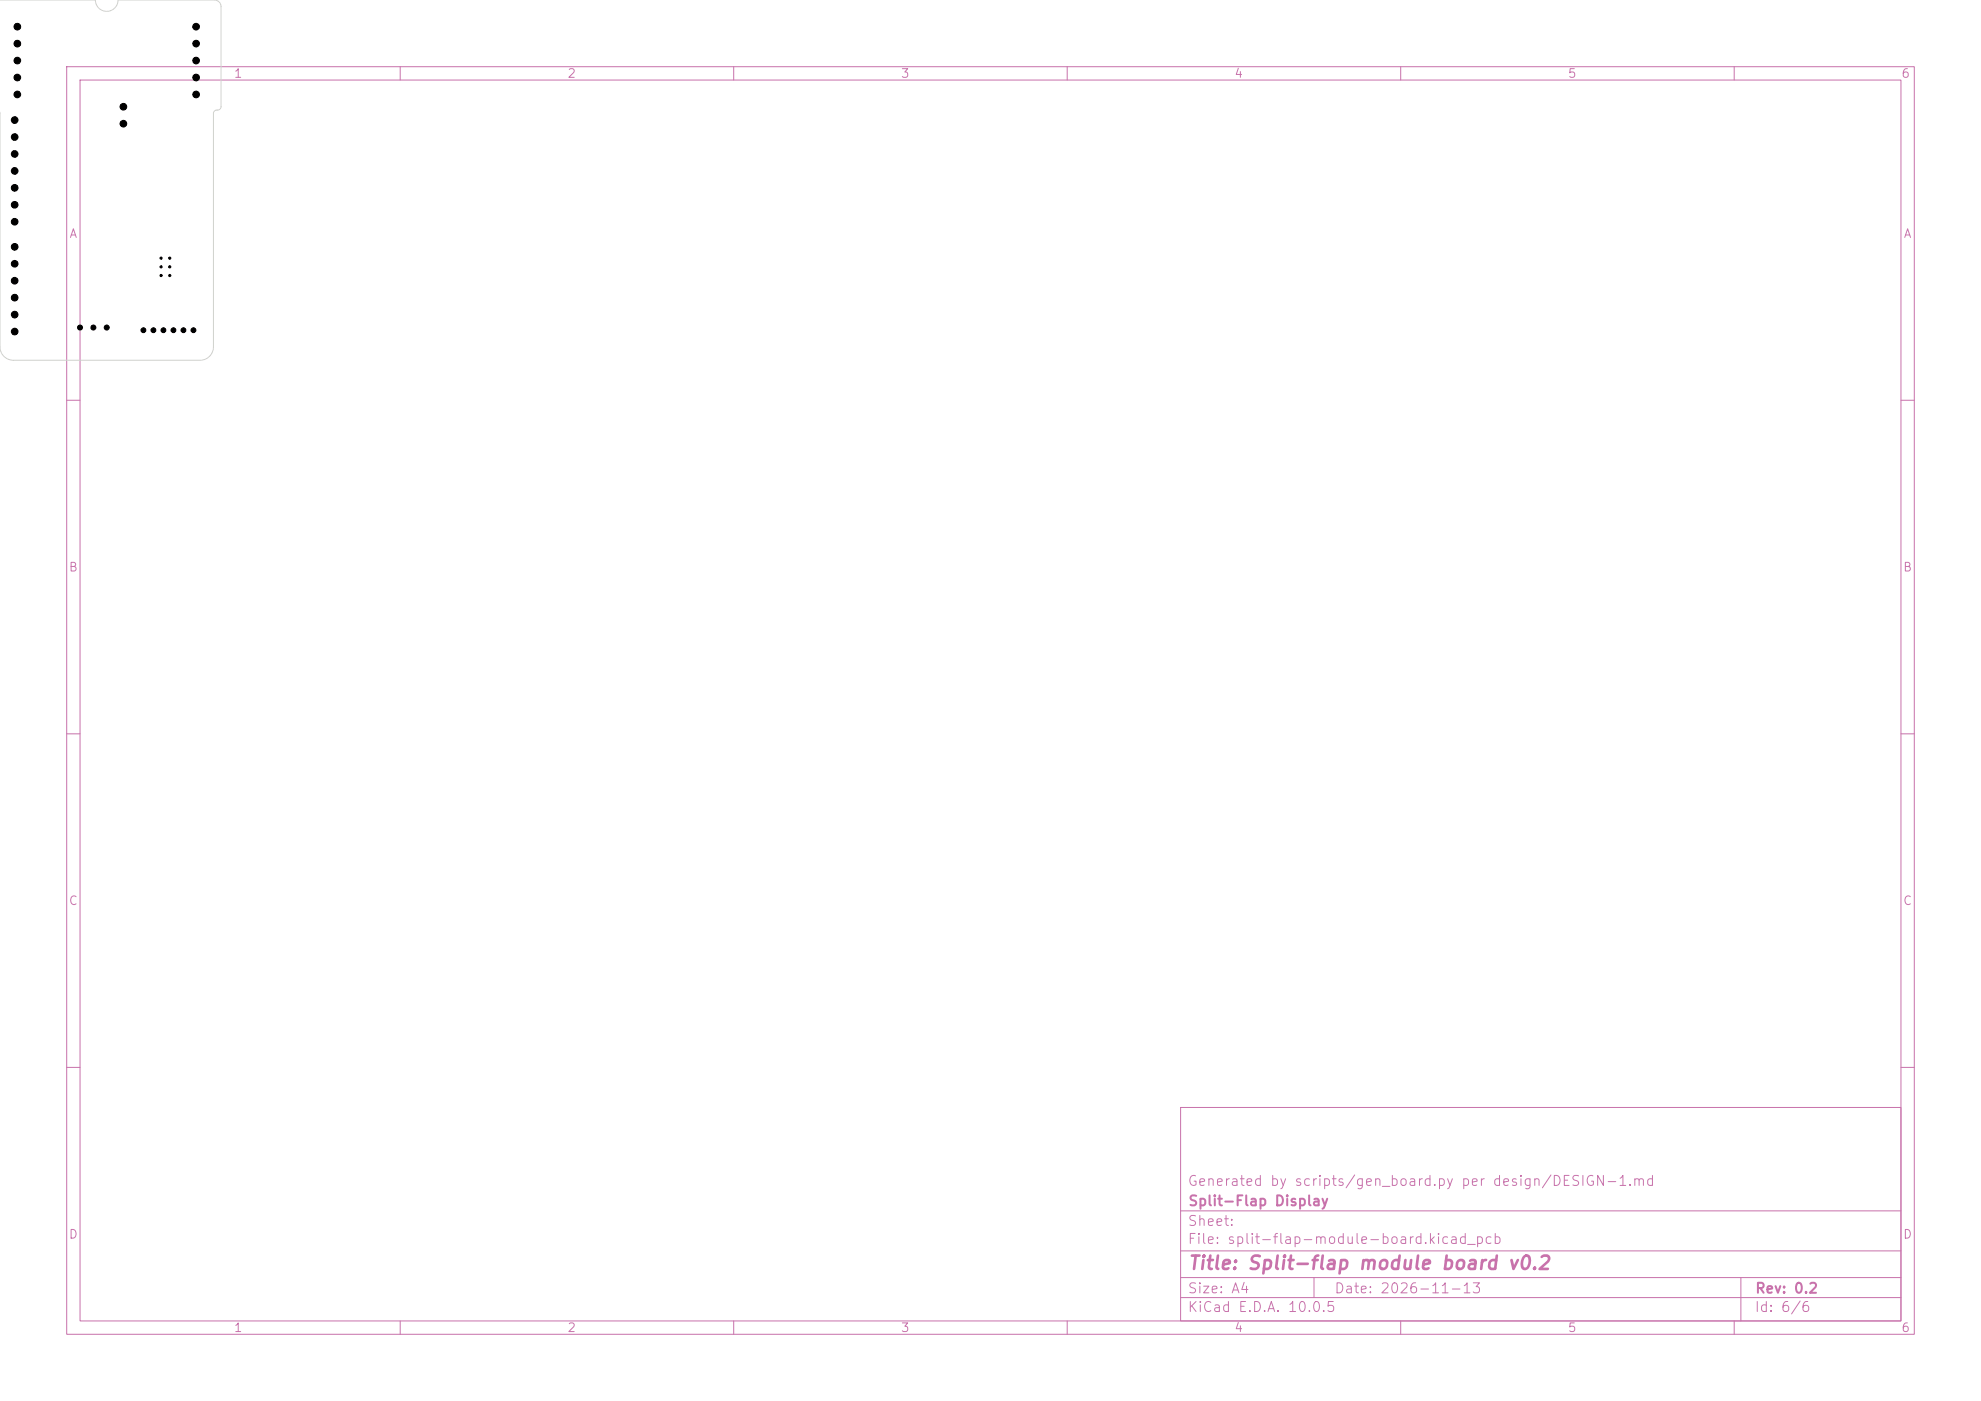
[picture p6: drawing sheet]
<svg xmlns="http://www.w3.org/2000/svg" width="297mm" height="210mm" viewBox="0 0 297 210" stroke-linecap="round" stroke-linejoin="round" font-family="sans-serif">
<defs><g id="words">
<text font-size="2" fill="#c872ab" x="178" y="190.8">Title: Split-flap module board v0.2</text>
<g font-size="1.5" fill="#c872ab">
<text x="178" y="178.1">Generated by scripts/gen_board.py per design/DESIGN-1.md</text>
<text x="178" y="184.1">Sheet:</text>
<text x="178" y="181.1">Split-Flap Display</text>
<text x="178" y="186.8">File: split-flap-module-board.kicad_pcb</text>
<text x="178" y="197">KiCad E.D.A. 10.0.5</text>
<text x="178" y="194.2">Size: A4</text>
<text x="200" y="194.2">Date: 2026-11-13</text>
<text x="263" y="197">Id: 6/6</text>
<text x="263" y="194.2">Rev: 0.2</text>
</g>
<g font-size="1.3" fill="#c872ab">
<text x="35" y="12">1</text>
<text x="85" y="12">2</text>
<text x="135" y="12">3</text>
<text x="185" y="12">4</text>
<text x="235" y="12">5</text>
<text x="285" y="12">6</text>
<text x="10.3" y="36">A</text>
<text x="285.3" y="36">A</text>
<text x="10.2" y="86">B</text>
<text x="285.2" y="86">B</text>
<text x="10.2" y="136">C</text>
<text x="285.2" y="136">C</text>
<text x="10.2" y="186">D</text>
<text x="285.2" y="186">D</text>
<text x="35" y="200">1</text>
<text x="85" y="200">2</text>
<text x="135" y="200">3</text>
<text x="185" y="200">4</text>
<text x="235" y="200">5</text>
<text x="285" y="200">6</text>
</g>
</g></defs>
<g fill="none" stroke="#c872ab" stroke-width=".15">
<path d="M10 10h277v190h-277zM12 12h273v186h-273zM60 10v2M110 10v2M160 10v2M210 10v2M260 10v2M10 60h2M285 60h2M10 110h2M285 110h2M10 160h2"/>
<path d="M177 166h108v32h-108zM285 160h2M60 198v2M110 198v2M160 198v2M177 194.5h108M177 191.5h108M177 187.5h108M177 181.5h108M197 191.5v3M210 198v2M260 198v2"/>
<path d="M261 191.5v6.5"/>
</g>
<path d="M0 0h14.3a1.7 1.7 0 0 0 1.7 1.7 1.7 1.7 0 0 0 1.7-1.7h14.4a1 1 0 0 1 1 1v15a.5 .5 0 0 1-.5 .5h-.1a.5 .5 0 0 0-.5 .5v35a2 2 0 0 1-2 2h-28a2 2 0 0 1-2-2l-.1-35.2" fill="none" stroke="#d0d2cd" stroke-width=".15"/>
<g fill="#000" stroke="#000" stroke-width=".15">
<circle cx="2.2" cy="18" r=".5"/>
<circle cx="2.6" cy="11.6" r=".5"/>
<circle cx="2.6" cy="9.1" r=".5"/>
<circle cx="2.6" cy="14.2" r=".5"/>
<circle cx="2.6" cy="6.5" r=".5"/>
<circle cx="2.6" cy="4" r=".5"/>
<circle cx="18.5" cy="18.5" r=".5"/>
<circle cx="18.5" cy="16" r=".5"/>
<circle cx="29.4" cy="11.6" r=".5"/>
<circle cx="29.4" cy="4" r=".5"/>
<circle cx="29.4" cy="14.2" r=".5"/>
<circle cx="29.4" cy="6.5" r=".5"/>
<circle cx="29.4" cy="9.1" r=".5"/>
<circle cx="2.2" cy="37" r=".5"/>
<circle cx="2.2" cy="39.5" r=".5"/>
<circle cx="2.2" cy="28.2" r=".5"/>
<circle cx="2.2" cy="25.6" r=".5"/>
<circle cx="2.2" cy="23.1" r=".5"/>
<circle cx="2.2" cy="33.2" r=".5"/>
<circle cx="2.2" cy="30.7" r=".5"/>
<circle cx="2.2" cy="20.5" r=".5"/>
<circle cx="24.1" cy="38.7" r=".16"/>
<circle cx="25.4" cy="38.7" r=".16"/>
<circle cx="2.2" cy="42.1" r=".5"/>
<circle cx="2.2" cy="47.2" r=".5"/>
<circle cx="2.2" cy="49.7" r=".5"/>
<circle cx="2.2" cy="44.6" r=".5"/>
<circle cx="12" cy="49.1" r=".37"/>
<circle cx="14" cy="49.1" r=".37"/>
<circle cx="16" cy="49.1" r=".37"/>
<circle cx="21.5" cy="49.5" r=".36"/>
<circle cx="23" cy="49.5" r=".36"/>
<circle cx="24.1" cy="40" r=".16"/>
<circle cx="24.1" cy="41.3" r=".16"/>
<circle cx="24.5" cy="49.5" r=".36"/>
<circle cx="25.4" cy="40" r=".16"/>
<circle cx="25.4" cy="41.3" r=".16"/>
<circle cx="26" cy="49.5" r=".36"/>
<circle cx="27.5" cy="49.5" r=".36"/>
<circle cx="29" cy="49.5" r=".36"/>
</g>
<use href="#words"/>
</svg>
